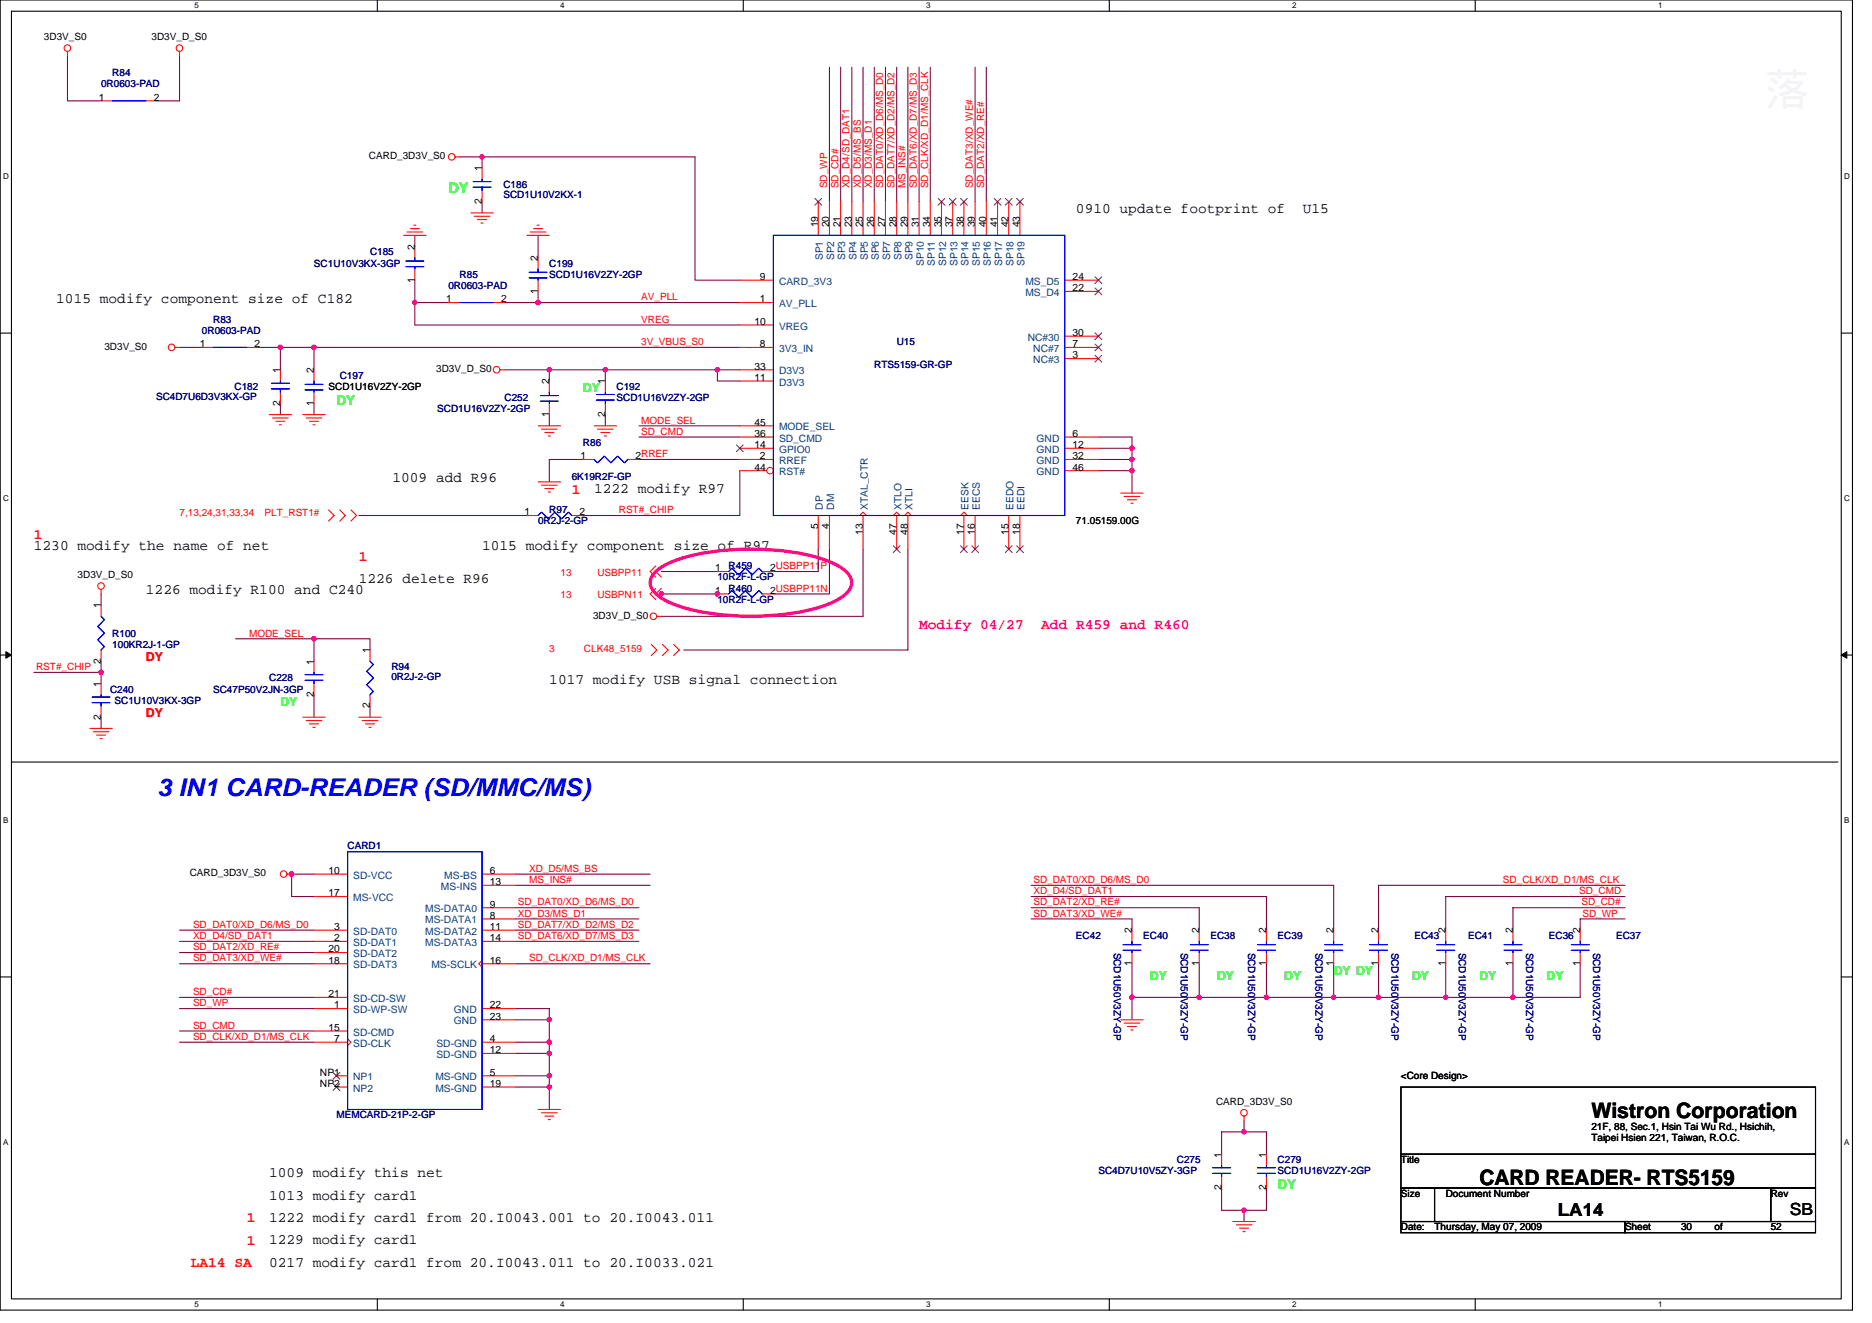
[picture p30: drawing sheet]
<svg xmlns="http://www.w3.org/2000/svg" width="297mm" height="210mm" viewBox="0 0 297 210" stroke-linecap="round" stroke-linejoin="round" font-family="sans-serif">
<defs><g id="words">
<text font-size="3.9" fill="#00f" x="24.9" y="126.3">3 IN1 CARD-READER (SD/MMC/MS)</text>
<g font-size="3.4">
<text x="252.5" y="177.4">Wistron Corporation</text>
<text x="234.7" y="188">CARD READER- RTS5159</text>
</g>
<text font-size="2.8" x="247.2" y="192.9">LA14</text>
<text font-size="2.6" x="284" y="192.8">SB</text>
<text font-size="2.3" fill="#00ff40" x="71.2" y="30.6">DY</text>
<g font-size="2.3">
<text x="170.7" y="33.8">0910 update footprint of</text>
<text x="206.7" y="33.8">U15</text>
<text x="8.9" y="48.1">1015 modify component size of C182</text>
<text x="62.3" y="76.5">1009 add R96</text>
<text x="94.3" y="78.3">1222 modify R97</text>
<text x="5.4" y="87.2">1230 modify the name of net</text>
<text x="76.5" y="87.2">1015 modify component size of R97</text>
<text x="23.2" y="94.3">1226 modify R100 and C240</text>
<text x="56.9" y="92.5">1226 delete R96</text>
<text x="87.2" y="108.5">1017 modify USB signal connection</text>
<text x="42.7" y="186.8">1009 modify this net</text>
<text x="42.7" y="190.3">1013 modify card1</text>
<text x="42.7" y="197.4">1229 modify card1</text>
<text x="42.7" y="193.9">1222 modify card1 from 20.I0043.001 to 20.I0043.011</text>
<text x="42.7" y="201">0217 modify card1 from 20.I0043.011 to 20.I0033.021</text>
</g>
<g font-size="2.3" fill="#f00">
<text x="90.7" y="78.4">1</text>
<text x="5.4" y="85.5">1</text>
<text x="56.9" y="89">1</text>
<text x="39.2" y="197.5">1</text>
<text x="39.2" y="194">1</text>
<text x="30.3" y="201.1">LA14 SA</text>
</g>
<g font-size="2.3" fill="#ff0080">
<text x="145.8" y="99.7">Modify 04/27</text>
<text x="165.2" y="99.7">Add R459 and R460</text>
</g>
<g font-size="2.1" fill="#0f0">
<text x="53.4" y="64.2">DY</text>
<text x="202.7" y="188.7">DY</text>
</g>
<g font-size="1.9" fill="#0f0">
<text x="92.5" y="62.3">DY</text>
<text x="44.5" y="112.1">DY</text>
<text x="182.5" y="155.4">DY</text>
<text x="193.1" y="155.4">DY</text>
<text x="203.8" y="155.4">DY</text>
<text x="211.6" y="154.7">DY DY</text>
<text x="224.1" y="155.4">DY</text>
<text x="234.7" y="155.4">DY</text>
<text x="245.4" y="155.4">DY</text>
</g>
<g font-size="1.9" fill="#f00">
<text x="23.2" y="104.9">DY</text>
<text x="23.2" y="113.8">DY</text>
</g>
<g font-size="1.6">
<text x="7" y="6.4">3D3V_S0</text>
<text x="24" y="6.4">3D3V_D_S0</text>
<text x="15.7" y="16">1</text>
<text x="24.4" y="16">2</text>
<text x="58.5" y="25.3">CARD_3D3V_S0</text>
<text x="76.5" y="27.2" transform="rotate(-90 76.5 27.2)">1</text>
<text x="76.5" y="32.4" transform="rotate(-90 76.5 32.4)">2</text>
<text x="65.8" y="39.6" transform="rotate(-90 65.8 39.6)">2</text>
<text x="85.4" y="41.4" transform="rotate(-90 85.4 41.4)">2</text>
<text x="129.8" y="36.1" transform="rotate(-90 129.8 36.1)">19</text>
<text x="131.6" y="36.1" transform="rotate(-90 131.6 36.1)">20</text>
<text x="133.4" y="36.1" transform="rotate(-90 133.4 36.1)">21</text>
<text x="135.1" y="36.1" transform="rotate(-90 135.1 36.1)">23</text>
<text x="136.9" y="36.1" transform="rotate(-90 136.9 36.1)">25</text>
<text x="138.7" y="36.1" transform="rotate(-90 138.7 36.1)">26</text>
<text x="140.5" y="36.1" transform="rotate(-90 140.5 36.1)">27</text>
<text x="142.3" y="36.1" transform="rotate(-90 142.3 36.1)">28</text>
<text x="144" y="36.1" transform="rotate(-90 144 36.1)">29</text>
<text x="145.8" y="36.1" transform="rotate(-90 145.8 36.1)">31</text>
<text x="147.6" y="36.1" transform="rotate(-90 147.6 36.1)">34</text>
<text x="149.4" y="36.1" transform="rotate(-90 149.4 36.1)">35</text>
<text x="151.1" y="36.1" transform="rotate(-90 151.1 36.1)">37</text>
<text x="152.9" y="36.1" transform="rotate(-90 152.9 36.1)">38</text>
<text x="154.7" y="36.1" transform="rotate(-90 154.7 36.1)">39</text>
<text x="156.5" y="36.1" transform="rotate(-90 156.5 36.1)">40</text>
<text x="158.3" y="36.1" transform="rotate(-90 158.3 36.1)">41</text>
<text x="160" y="36.1" transform="rotate(-90 160 36.1)">42</text>
<text x="161.8" y="36.1" transform="rotate(-90 161.8 36.1)">43</text>
<text x="65.8" y="44.8" transform="rotate(-90 65.8 44.8)">1</text>
<text x="70.8" y="48">1</text>
<text x="79.5" y="48">2</text>
<text x="85.4" y="46.6" transform="rotate(-90 85.4 46.6)">1</text>
<text x="120.6" y="48">1</text>
<text x="120.6" y="44.4">9</text>
<text x="170.2" y="46.2">22</text>
<text x="170.2" y="44.4">24</text>
<text x="119.7" y="51.5">10</text>
<text x="170.2" y="53.3">30</text>
<text x="16.6" y="55.5">3D3V_S0</text>
<text x="31.7" y="55.1">1</text>
<text x="40.4" y="55.1">2</text>
<text x="44.5" y="59.2" transform="rotate(-90 44.5 59.2)">1</text>
<text x="49.8" y="59.2" transform="rotate(-90 49.8 59.2)">2</text>
<text x="69.2" y="59">3D3V_D_S0</text>
<text x="119.7" y="58.7">33</text>
<text x="120.6" y="55.1">8</text>
<text x="170.2" y="56.9">3</text>
<text x="170.2" y="55.1">7</text>
<text x="44.5" y="64.4" transform="rotate(-90 44.5 64.4)">2</text>
<text x="49.8" y="64.4" transform="rotate(-90 49.8 64.4)">1</text>
<text x="52.1" y="61.9">SCD1U16V2ZY-2GP</text>
<text x="87.1" y="61" transform="rotate(-90 87.1 61)">2</text>
<text x="96" y="61" transform="rotate(-90 96 61)">1</text>
<text x="119.7" y="60.4">11</text>
<text x="87.1" y="66.2" transform="rotate(-90 87.1 66.2)">1</text>
<text x="96" y="66.2" transform="rotate(-90 96 66.2)">2</text>
<text x="119.7" y="71.1">14</text>
<text x="119.7" y="69.3">36</text>
<text x="119.7" y="67.5">45</text>
<text x="170.2" y="69.3">6</text>
<text x="170.2" y="71.1">12</text>
<text x="92.1" y="72.9">1</text>
<text x="100.9" y="72.9">2RREF</text>
<text x="119.7" y="74.7">44</text>
<text x="120.6" y="72.9">2</text>
<text x="170.2" y="72.9">32</text>
<text x="170.2" y="74.7">46</text>
<text x="83.2" y="81.8">1</text>
<text x="92" y="81.8">2</text>
<text x="129.8" y="83.9" transform="rotate(-90 129.8 83.9)">5</text>
<text x="131.6" y="83.9" transform="rotate(-90 131.6 83.9)">4</text>
<text x="170.7" y="83.2">71.05159.00G</text>
<text x="136.9" y="84.9" transform="rotate(-90 136.9 84.9)">13</text>
<text x="142.3" y="84.9" transform="rotate(-90 142.3 84.9)">47</text>
<text x="144" y="84.9" transform="rotate(-90 144 84.9)">48</text>
<text x="152.9" y="84.9" transform="rotate(-90 152.9 84.9)">17</text>
<text x="154.7" y="84.9" transform="rotate(-90 154.7 84.9)">16</text>
<text x="160" y="84.9" transform="rotate(-90 160 84.9)">15</text>
<text x="161.8" y="84.9" transform="rotate(-90 161.8 84.9)">18</text>
<text x="12.3" y="91.7">3D3V_D_S0</text>
<text x="113.5" y="94.2">1</text>
<text x="113.5" y="90.7">1</text>
<text x="122.2" y="94.2">2USBPP11N</text>
<text x="122.2" y="90.7">2USBPP11P</text>
<text x="16" y="96.5" transform="rotate(-90 16 96.5)">1</text>
<text x="94.1" y="98.1">3D3V_D_S0</text>
<text x="16" y="105.3" transform="rotate(-90 16 105.3)">2</text>
<text x="49.8" y="105.4" transform="rotate(-90 49.8 105.4)">1</text>
<text x="58.7" y="103.7" transform="rotate(-90 58.7 103.7)">1</text>
<text x="16" y="109" transform="rotate(-90 16 109)">1</text>
<text x="49.8" y="110.6" transform="rotate(-90 49.8 110.6)">2</text>
<text x="58.7" y="112.4" transform="rotate(-90 58.7 112.4)">2</text>
<text x="16" y="114.2" transform="rotate(-90 16 114.2)">2</text>
<text x="30.1" y="139">CARD_3D3V_S0</text>
<text x="52.1" y="138.7">10</text>
<text x="52.1" y="142.2">17</text>
<text x="77.7" y="138.7">6</text>
<text x="77.7" y="140.4">13</text>
<text x="77.7" y="144">9</text>
<text x="53" y="149.3">2</text>
<text x="53" y="147.6">3</text>
<text x="77.7" y="145.8">8</text>
<text x="77.7" y="147.6">11</text>
<text x="77.7" y="149.3">14</text>
<text x="179.6" y="148.1" transform="rotate(-90 179.6 148.1)">2</text>
<text x="190.3" y="148.1" transform="rotate(-90 190.3 148.1)">2</text>
<text x="200.9" y="148.1" transform="rotate(-90 200.9 148.1)">2</text>
<text x="211.6" y="148.1" transform="rotate(-90 211.6 148.1)">2</text>
<text x="218.7" y="148.1" transform="rotate(-90 218.7 148.1)">2</text>
<text x="229.4" y="148.1" transform="rotate(-90 229.4 148.1)">2</text>
<text x="240" y="148.1" transform="rotate(-90 240 148.1)">2</text>
<text x="250.7" y="148.1" transform="rotate(-90 250.7 148.1)">2</text>
<text x="52.1" y="152.9">18</text>
<text x="52.1" y="151.1">20</text>
<text x="77.7" y="152.9">16</text>
<text x="179.6" y="153.3" transform="rotate(-90 179.6 153.3)">1</text>
<text x="190.3" y="153.3" transform="rotate(-90 190.3 153.3)">1</text>
<text x="200.9" y="153.3" transform="rotate(-90 200.9 153.3)">1</text>
<text x="211.6" y="153.3" transform="rotate(-90 211.6 153.3)">1</text>
<text x="218.7" y="153.3" transform="rotate(-90 218.7 153.3)">1</text>
<text x="229.4" y="153.3" transform="rotate(-90 229.4 153.3)">1</text>
<text x="240" y="153.3" transform="rotate(-90 240 153.3)">1</text>
<text x="250.7" y="153.3" transform="rotate(-90 250.7 153.3)">1</text>
<text x="52.1" y="158.2">21</text>
<text x="53" y="160">1</text>
<text x="77.7" y="160">22</text>
<text x="77.7" y="161.8">23</text>
<text x="52.1" y="163.6">15</text>
<text x="53" y="165.3">7</text>
<text x="77.7" y="165.3">4</text>
<text x="77.7" y="167.1">12</text>
<text x="50.8" y="170.7">NP1</text>
<text x="50.8" y="172.4">NP2</text>
<text x="77.7" y="170.7">5</text>
<text x="77.7" y="172.4">19</text>
<text x="222.3" y="171.2">&lt;Core Design&gt;</text>
<text x="193" y="175.3">CARD_3D3V_S0</text>
<text x="252.5" y="179.2">21F, 88, Sec.1, Hsin Tai Wu Rd., Hsichih,</text>
<text x="193.8" y="183.7" transform="rotate(-90 193.8 183.7)">1</text>
<text x="200.9" y="183.7" transform="rotate(-90 200.9 183.7)">1</text>
<text x="222.3" y="184.6">Title</text>
<text x="252.5" y="181">Taipei Hsien 221, Taiwan, R.O.C.</text>
<text x="193.8" y="188.8" transform="rotate(-90 193.8 188.8)">2</text>
<text x="200.9" y="188.8" transform="rotate(-90 200.9 188.8)">2</text>
<text x="222.3" y="189.9">Size</text>
<text x="229.4" y="189.9">Document Number</text>
<text x="281" y="189.9">Rev</text>
<text x="222.3" y="195.2">Date:</text>
<text x="227.6" y="195.2">Thursday, May 07, 2009</text>
<text x="257.8" y="195.2">Sheet</text>
<text x="266.7" y="195.2">30</text>
<text x="272.1" y="195.2">of</text>
<text x="281" y="195.2">52</text>
</g>
<g font-size="1.6" fill="#000080">
<text x="16" y="13.9">0R0603-PAD</text>
<text x="17.8" y="12.1">R84</text>
<text x="79.9" y="29.9">C186</text>
<text x="79.9" y="31.5">SCD1U10V2KX-1</text>
<text x="58.7" y="40.5">C185</text>
<text x="49.8" y="42.3">SC1U10V3KX-3GP</text>
<text x="71.2" y="45.9">0R0603-PAD</text>
<text x="72.9" y="44.1">R85</text>
<text x="87.2" y="42.3">C199</text>
<text x="87.2" y="44.1">SCD1U16V2ZY-2GP</text>
<text x="32" y="53">0R0603-PAD</text>
<text x="33.8" y="51.2">R83</text>
<text x="138.7" y="58.3">RTS5159-GR-GP</text>
<text x="142.3" y="54.8">U15</text>
<text x="24.8" y="63.5">SC4D7U6D3V3KX-GP</text>
<text x="37.2" y="61.9">C182</text>
<text x="53.9" y="60.1">C197</text>
<text x="69.4" y="65.4">SCD1U16V2ZY-2GP</text>
<text x="80" y="63.6">C252</text>
<text x="97.8" y="61.9">C192</text>
<text x="97.8" y="63.6">SCD1U16V2ZY-2GP</text>
<text x="92.5" y="70.8">R86</text>
<text x="90.7" y="76.1">6K19R2F-GP</text>
<text x="85.4" y="83.2">0R2J-2-GP</text>
<text x="87.2" y="81.4">R97</text>
<text x="113.8" y="95.7">10R2F-L-GP</text>
<text x="113.8" y="92.1">10R2F-L-GP</text>
<text x="115.6" y="93.9">R460</text>
<text x="115.6" y="90.3">R459</text>
<text x="17.8" y="101">R100</text>
<text x="17.8" y="102.8">100KR2J-1-GP</text>
<text x="62.1" y="106.3">R94</text>
<text x="62.1" y="107.9">0R2J-2-GP</text>
<text x="17.5" y="109.9">C240</text>
<text x="18.2" y="111.7">SC1U10V3KX-3GP</text>
<text x="33.8" y="109.9">SC47P50V2JN-3GP</text>
<text x="42.7" y="108.1">C228</text>
<text x="55.2" y="134.8">CARD1</text>
<text x="170.7" y="149">EC42</text>
<text x="181.4" y="149">EC40</text>
<text x="192.1" y="149">EC38</text>
<text x="202.7" y="149">EC39</text>
<text x="224.4" y="149">EC43</text>
<text x="233" y="149">EC41</text>
<text x="245.8" y="149">EC36</text>
<text x="256.4" y="149">EC37</text>
<text x="176.7" y="151.1" transform="rotate(90 176.7 151.1)">SCD1U50V3ZY-GP</text>
<text x="187.4" y="151.1" transform="rotate(90 187.4 151.1)">SCD1U50V3ZY-GP</text>
<text x="198.1" y="151.1" transform="rotate(90 198.1 151.1)">SCD1U50V3ZY-GP</text>
<text x="208.7" y="151.1" transform="rotate(90 208.7 151.1)">SCD1U50V3ZY-GP</text>
<text x="220.8" y="151.1" transform="rotate(90 220.8 151.1)">SCD1U50V3ZY-GP</text>
<text x="231.5" y="151.1" transform="rotate(90 231.5 151.1)">SCD1U50V3ZY-GP</text>
<text x="242.1" y="151.1" transform="rotate(90 242.1 151.1)">SCD1U50V3ZY-GP</text>
<text x="252.8" y="151.1" transform="rotate(90 252.8 151.1)">SCD1U50V3ZY-GP</text>
<text x="53.4" y="177.4">MEMCARD-21P-2-GP</text>
<text x="186.7" y="184.6">C275</text>
<text x="202.7" y="184.6">C279</text>
<text x="174.3" y="186.3">SC4D7U10V5ZY-3GP</text>
<text x="202.7" y="186.3">SCD1U16V2ZY-2GP</text>
</g>
<g font-size="1.6" fill="#f00">
<text x="131.3" y="29.9" transform="rotate(-90 131.3 29.9)">SD_WP</text>
<text x="133" y="29.9" transform="rotate(-90 133 29.9)">SD_CD#</text>
<text x="134.8" y="29.9" transform="rotate(-90 134.8 29.9)">XD_D4/SD_DAT1</text>
<text x="136.6" y="29.9" transform="rotate(-90 136.6 29.9)">XD_D5/MS_BS</text>
<text x="138.4" y="29.9" transform="rotate(-90 138.4 29.9)">XD_D3/MS_D1</text>
<text x="140.1" y="29.9" transform="rotate(-90 140.1 29.9)">SD_DAT0/XD_D6/MS_D0</text>
<text x="141.9" y="29.9" transform="rotate(-90 141.9 29.9)">SD_DAT7/XD_D2/MS_D2</text>
<text x="143.7" y="29.9" transform="rotate(-90 143.7 29.9)">MS_INS#</text>
<text x="145.5" y="29.9" transform="rotate(-90 145.5 29.9)">SD_DAT6/XD_D7/MS_D3</text>
<text x="147.3" y="29.9" transform="rotate(-90 147.3 29.9)">SD_CLK/XD_D1/MS_CLK</text>
<text x="154.4" y="29.9" transform="rotate(-90 154.4 29.9)">SD_DAT3/XD_WE#</text>
<text x="156.1" y="29.9" transform="rotate(-90 156.1 29.9)">SD_DAT2/XD_RE#</text>
<text x="101.7" y="47.6">AV_PLL</text>
<text x="101.7" y="51.2">VREG</text>
<text x="101.7" y="54.8">3V_VBUS_S0</text>
<text x="101.7" y="69">SD_CMD</text>
<text x="101.7" y="67.2">MODE_SEL</text>
<text x="28.5" y="81.8">7,13,24,31,33,34</text>
<text x="42" y="81.8">PLT_RST1#</text>
<text x="98.2" y="81.4">RST#_CHIP</text>
<text x="88.9" y="91.4">13</text>
<text x="88.9" y="94.9">13</text>
<text x="94.8" y="91.4">USBPP11</text>
<text x="94.8" y="94.9">USBPN11</text>
<text x="39.5" y="101">MODE_SEL</text>
<text x="5.7" y="106.3">RST#_CHIP</text>
<text x="87.2" y="103.5">3</text>
<text x="92.7" y="103.5">CLK48_5159</text>
<text x="82.2" y="143.7">SD_DAT0/XD_D6/MS_D0</text>
<text x="84" y="140.1">MS_INS#</text>
<text x="84" y="138.3">XD_D5/MS_BS</text>
<text x="164" y="141.9">XD_D4/SD_DAT1</text>
<text x="164" y="140.1">SD_DAT0/XD_D6/MS_D0</text>
<text x="164" y="143.7">SD_DAT2/XD_RE#</text>
<text x="238.5" y="140.1">SD_CLK/XD_D1/MS_CLK</text>
<text x="250.6" y="141.9">SD_CMD</text>
<text x="250.9" y="143.7">SD_CD#</text>
<text x="30.6" y="149">XD_D4/SD_DAT1</text>
<text x="30.6" y="147.2">SD_DAT0/XD_D6/MS_D0</text>
<text x="82.2" y="149">SD_DAT6/XD_D7/MS_D3</text>
<text x="82.2" y="145.4">XD_D3/MS_D1</text>
<text x="82.2" y="147.2">SD_DAT7/XD_D2/MS_D2</text>
<text x="164" y="145.4">SD_DAT3/XD_WE#</text>
<text x="251.1" y="145.4">SD_WP</text>
<text x="30.6" y="150.8">SD_DAT2/XD_RE#</text>
<text x="30.6" y="152.5">SD_DAT3/XD_WE#</text>
<text x="84" y="152.5">SD_CLK/XD_D1/MS_CLK</text>
<text x="30.6" y="157.9">SD_CD#</text>
<text x="30.6" y="159.7">SD_WP</text>
<text x="30.6" y="163.2">SD_CMD</text>
<text x="30.6" y="165">SD_CLK/XD_D1/MS_CLK</text>
</g>
<g font-size="1.6" fill="#004080">
<text x="130.6" y="41.3" transform="rotate(-90 130.6 41.3)">SP1</text>
<text x="132.4" y="41.3" transform="rotate(-90 132.4 41.3)">SP2</text>
<text x="134.1" y="41.3" transform="rotate(-90 134.1 41.3)">SP3</text>
<text x="135.9" y="41.3" transform="rotate(-90 135.9 41.3)">SP4</text>
<text x="137.7" y="41.3" transform="rotate(-90 137.7 41.3)">SP5</text>
<text x="139.5" y="41.3" transform="rotate(-90 139.5 41.3)">SP6</text>
<text x="141.2" y="41.3" transform="rotate(-90 141.2 41.3)">SP7</text>
<text x="143" y="41.3" transform="rotate(-90 143 41.3)">SP8</text>
<text x="144.8" y="41.3" transform="rotate(-90 144.8 41.3)">SP9</text>
<text x="123.6" y="45.2">CARD_3V3</text>
<text x="146.6" y="42.2" transform="rotate(-90 146.6 42.2)">SP10</text>
<text x="148.4" y="42.2" transform="rotate(-90 148.4 42.2)">SP11</text>
<text x="150.1" y="42.2" transform="rotate(-90 150.1 42.2)">SP12</text>
<text x="151.9" y="42.2" transform="rotate(-90 151.9 42.2)">SP13</text>
<text x="153.7" y="42.2" transform="rotate(-90 153.7 42.2)">SP14</text>
<text x="155.5" y="42.2" transform="rotate(-90 155.5 42.2)">SP15</text>
<text x="157.2" y="42.2" transform="rotate(-90 157.2 42.2)">SP16</text>
<text x="159" y="42.2" transform="rotate(-90 159 42.2)">SP17</text>
<text x="160.8" y="42.2" transform="rotate(-90 160.8 42.2)">SP18</text>
<text x="162.6" y="42.2" transform="rotate(-90 162.6 42.2)">SP19</text>
<text x="162.7" y="46.9">MS_D4</text>
<text x="162.7" y="45.2">MS_D5</text>
<text x="123.6" y="48.7">AV_PLL</text>
<text x="123.6" y="52.3">VREG</text>
<text x="123.6" y="55.8">3V3_IN</text>
<text x="123.6" y="59.4">D3V3</text>
<text x="163.1" y="54.1">NC#30</text>
<text x="164" y="57.6">NC#3</text>
<text x="164" y="55.8">NC#7</text>
<text x="123.6" y="61.2">D3V3</text>
<text x="123.6" y="71.8">GPIO0</text>
<text x="123.6" y="70.1">SD_CMD</text>
<text x="123.6" y="68.3">MODE_SEL</text>
<text x="164.5" y="70.1">GND</text>
<text x="164.5" y="71.8">GND</text>
<text x="123.6" y="73.6">RREF</text>
<text x="123.6" y="75.4">RST#</text>
<text x="164.5" y="73.6">GND</text>
<text x="164.5" y="75.4">GND</text>
<text x="130.6" y="80.9" transform="rotate(-90 130.6 80.9)">DP</text>
<text x="132.4" y="80.9" transform="rotate(-90 132.4 80.9)">DM</text>
<text x="137.7" y="80.9" transform="rotate(-90 137.7 80.9)">XTAL_CTR</text>
<text x="143" y="80.9" transform="rotate(-90 143 80.9)">XTLO</text>
<text x="144.8" y="80.9" transform="rotate(-90 144.8 80.9)">XTLI</text>
<text x="153.7" y="80.9" transform="rotate(-90 153.7 80.9)">EESK</text>
<text x="155.5" y="80.9" transform="rotate(-90 155.5 80.9)">EECS</text>
<text x="160.8" y="80.9" transform="rotate(-90 160.8 80.9)">EEDO</text>
<text x="162.6" y="80.9" transform="rotate(-90 162.6 80.9)">EEDI</text>
<text x="56" y="139.4">SD-VCC</text>
<text x="56" y="143">MS-VCC</text>
<text x="70" y="141.2">MS-INS</text>
<text x="70.5" y="139.4">MS-BS</text>
<text x="56" y="148.3">SD-DAT0</text>
<text x="67.5" y="146.5">MS-DATA1</text>
<text x="67.5" y="144.7">MS-DATA0</text>
<text x="67.5" y="148.3">MS-DATA2</text>
<text x="56" y="150.1">SD-DAT1</text>
<text x="56" y="153.6">SD-DAT3</text>
<text x="56" y="151.8">SD-DAT2</text>
<text x="67.5" y="150.1">MS-DATA3</text>
<text x="68.4" y="153.6">MS-SCLK</text>
<text x="56" y="160.7">SD-WP-SW</text>
<text x="56" y="159">SD-CD-SW</text>
<text x="72" y="160.7">GND</text>
<text x="56" y="166.1">SD-CLK</text>
<text x="56" y="164.3">SD-CMD</text>
<text x="69.3" y="166.1">SD-GND</text>
<text x="69.3" y="167.9">SD-GND</text>
<text x="72" y="162.5">GND</text>
<text x="56" y="171.4">NP1</text>
<text x="56" y="173.2">NP2</text>
<text x="69.1" y="171.4">MS-GND</text>
<text x="69.1" y="173.2">MS-GND</text>
</g>
<g font-size="1.3">
<text x="30.8" y="1.3">5</text>
<text x="88.9" y="1.3">4</text>
<text x="147" y="1.3">3</text>
<text x="205" y="1.3">2</text>
<text x="263.1" y="1.3">1</text>
<text x=".5" y="28.4">D</text>
<text x="292.6" y="28.4">D</text>
<text x=".5" y="79.5">C</text>
<text x="292.6" y="79.5">C</text>
<text x=".5" y="130.6">B</text>
<text x="292.6" y="130.6">B</text>
<text x=".5" y="181.7">A</text>
<text x="292.6" y="181.7">A</text>
<text x="30.8" y="207.4">5</text>
<text x="88.9" y="207.4">4</text>
<text x="147" y="207.4">3</text>
<text x="205" y="207.4">2</text>
<text x="263.1" y="207.4">1</text>
</g>
</g></defs>
<path d="M0 0h293.9v207.9h-293.9zM1.8 1.8h290.4v204.3h-290.4z" fill="none" stroke="#000" stroke-width=".17"/>
<g fill="#fff">
<path d="M30.8 .2h.7v1.4h-.7z"/>
<path d="M30.8 206.3h.7v1.4h-.7z"/>
</g>
<path d="M59.9 0v1.8M59.9 206.1v1.8" fill="none" stroke="#000" stroke-width=".17"/>
<g fill="#fff">
<path d="M88.9 .2h.7v1.4h-.7z"/>
<path d="M88.9 206.3h.7v1.4h-.7z"/>
</g>
<path d="M117.9 0v1.8M117.9 206.1v1.8" fill="none" stroke="#000" stroke-width=".17"/>
<g fill="#fff">
<path d="M147 .2h.7v1.4h-.7z"/>
<path d="M147 206.3h.7v1.4h-.7z"/>
</g>
<path d="M176 0v1.8M176 206.1v1.8" fill="none" stroke="#000" stroke-width=".17"/>
<g fill="#fff">
<path d="M205 .2h.7v1.4h-.7z"/>
<path d="M205 206.3h.7v1.4h-.7z"/>
</g>
<path d="M234.1 0v1.8M234.1 206.1v1.8" fill="none" stroke="#000" stroke-width=".17"/>
<g fill="#fff">
<path d="M263.1 .2h.7v1.4h-.7z"/>
<path d="M263.1 206.3h.7v1.4h-.7z"/>
<path d="M.5 27.3h.9v1.4h-.9z"/>
<path d="M292.6 27.3h.9v1.4h-.9z"/>
<path d="M.5 78.4h.9v1.4h-.9z"/>
<path d="M292.6 78.4h.9v1.4h-.9z"/>
</g>
<path d="M0 52.9h1.8M292.2 52.9h1.7" fill="none" stroke="#000" stroke-width=".17"/>
<g fill="#fff">
<path d="M.5 129.5h.8v1.4h-.8z"/>
<path d="M292.6 129.5h.9v1.4h-.9z"/>
</g>
<path d="M0 103.9h1.8M292.2 103.9h1.7" fill="none" stroke="#000" stroke-width=".17"/>
<path d="M.9 103.4l.9 .5-.9 .5zM292.2 103.9l.8-.5v1z" fill="#000" stroke="#000" stroke-width=".16"/>
<g fill="#fff">
<path d="M.5 180.5h.8v1.4h-.8z"/>
<path d="M292.6 180.5h.9v1.4h-.9z"/>
</g>
<path d="M1.8 120.9h289.8M0 155h1.8M292.2 155h1.7M222.3 172.5h65.8v10.6h-65.8zM222.3 183.1h65.8v5.4h-65.8zM222.3 188.5h5.3v5.3h-5.3zM222.3 193.8h35.5v1.8h-35.5zM227.6 188.5h53.4v5.3h-53.4zM257.8 193.8h30.3v1.8h-30.3zM281 188.5h7.1v5.3h-7.1z" fill="none" stroke="#000" stroke-width=".17"/>
<g fill="none" stroke="#800040" stroke-width=".17">
<path d="M10.7 8.9v7.1h5.3M28.5 8.9v7.1h-3.6M131.6 10.7v21.3M133.4 10.7v21.3M135.2 10.7v21.3M136.9 10.7v21.3M138.7 10.7v21.3M140.5 10.7v21.3M142.3 10.7v21.3M144.1 10.7v21.3M145.8 10.7v21.3M147.6 10.7v21.3"/>
<path d="M154.7 10.7v21.3M156.5 10.7v21.3M65.8 37.3v1.8M72.9 24.9h37.4v19.5h7.1M76.5 24.9v1.8M76.5 32v1.8M85.4 37.3v3.6M28.5 55.1h3.5M44.5 55.1v3.6M49.8 55.1v3.6M65.8 44.5v7.1h51.6M65.8 48h5.4"/>
<path d="M80 58.7h7.2M80 48h37.4M85.4 46.2v1.8M87.2 58.7h8.9v1.8M87.2 58.7v1.8M113.8 58.7v1.8h3.6M117.4 55.1h-76.5M117.4 58.7h-21.3M44.5 64v1.8M49.8 64v1.8M87.2 65.8v1.8M92.5 72.9h-5.3v3.6"/>
<path d="M96.1 65.8v1.8M101.4 72.9h16M101.4 69.3h16M101.4 67.6h16M117.4 74.7v7.1h-24.9M174.3 74.7h5.3M174.3 69.3h5.3v1.8h-5.3M174.3 72.9h5.3M179.6 71.1v7.1M16 94.2v1.8M56.9 81.8h26.7M104.9 90.7h8.9"/>
<path d="M104.9 94.2h8.9M129.8 87.1v3.6h-7.1M131.6 87.1v7.1h-8.9M136.9 87.1v10.7h-32M144.1 87.1v16h-35.6M5.4 106.7h10.6v1.8M16 104.9v1.8M16 113.8v1.8M37.4 101.3h12.4M49.8 101.3h8.9v1.8M49.8 101.3v3.6M49.8 110.2v3.6"/>
<path d="M58.7 112v1.8M49.8 138.7h-3.5v3.5h3.5M81.8 138.7h21.4M28.5 158.2h21.3M28.5 152.9h21.3M28.5 149.4h21.3M28.5 147.6h21.3M28.5 151.1h21.3M81.8 140.5h21.4M81.8 152.9h21.4M81.8 145.8h19.6M81.8 144h19.6"/>
<path d="M81.8 149.4h19.6M81.8 147.6h19.6M163.6 145.8h16v1.8M163.6 140.5h48v7.1M163.6 144h26.7v3.6M163.6 142.2h37.4v5.4M179.6 152.9v8.9M190.3 152.9v5.3M201 152.9v5.3M211.6 152.9v5.3M218.7 152.9v5.3M229.4 152.9v5.3"/>
<path d="M240.1 152.9v5.3M250.7 152.9v5.3h-71.1M257.8 142.2h-28.4v5.4M257.8 145.8h-7.1v1.8M257.8 144h-17.7v3.6M257.8 140.5h-39.1v7.1M28.5 163.6h21.3M28.5 165.4h21.3M28.5 160h21.3M81.8 165.4h5.4M81.8 160h5.4v16M81.8 167.1h5.4"/>
<path d="M81.8 170.7h5.4M81.8 161.8h5.4M81.8 172.5h5.4M197.4 177.8v1.8M193.8 188.5v3.5h3.6v1.8M193.8 183.1v-3.5h7.2v3.5M201 188.5v3.5h-3.6"/>
</g>
<g fill="#f0f" stroke="#f0f" stroke-width=".17">
<circle cx="218.7" cy="158.2" r=".35"/>
<circle cx="240.1" cy="158.2" r=".35"/>
<circle cx="16" cy="106.7" r=".35"/>
<circle cx="49.8" cy="101.3" r=".35"/>
<circle cx="197.4" cy="192" r=".35"/>
<circle cx="197.4" cy="179.6" r=".35"/>
<circle cx="44.5" cy="55.1" r=".35"/>
<circle cx="65.8" cy="48" r=".35"/>
<circle cx="76.5" cy="24.9" r=".35"/>
<circle cx="113.8" cy="58.7" r=".35"/>
<circle cx="85.4" cy="48" r=".35"/>
<circle cx="179.6" cy="72.9" r=".35"/>
<circle cx="229.4" cy="158.2" r=".35"/>
<circle cx="96" cy="58.7" r=".35"/>
<circle cx="179.6" cy="158.2" r=".35"/>
<circle cx="179.6" cy="74.7" r=".35"/>
<circle cx="179.6" cy="71.1" r=".35"/>
<circle cx="87.1" cy="58.7" r=".35"/>
<circle cx="190.3" cy="158.2" r=".35"/>
<circle cx="49.8" cy="55.1" r=".35"/>
<circle cx="200.9" cy="158.2" r=".35"/>
<circle cx="211.6" cy="158.2" r=".35"/>
<circle cx="87.1" cy="165.3" r=".35"/>
<circle cx="87.1" cy="167.1" r=".35"/>
<circle cx="87.1" cy="170.7" r=".35"/>
<circle cx="87.1" cy="172.5" r=".35"/>
<circle cx="46.3" cy="138.7" r=".35"/>
<circle cx="87.1" cy="161.8" r=".35"/>
<circle cx="104.9" cy="94.2" r=".35"/>
<circle cx="113.8" cy="94.2" r=".35"/>
</g>
<g fill="none" stroke="#f00" stroke-width=".17">
<path d="M10.7 8.2v.7M28.5 8.2v.7M64 37.3h3.6M64.6 36.8h2.5M65.1 36.3h1.4M65.7 35.7h.3M72.2 24.9h.7M74.7 33.8h3.6M75.2 34.3h2.5M75.8 34.8h1.4M76.3 35.4h.4M83.6 37.3h3.6"/>
<path d="M84.1 36.8h2.5M84.7 36.3h1.4M85.2 35.7h.4M129.8 32v5.3M131.6 32v5.3M133.4 32v5.3M135.2 32v5.3M136.9 32v5.3M138.7 32v5.3M140.5 32v5.3M142.3 32v5.3M144.1 32v5.3"/>
<path d="M145.8 32v5.3M147.6 32v5.3M149.4 32v5.3M151.2 32v5.3M152.9 32v5.3M154.7 32v5.3M156.5 32v5.3M158.3 32v5.3M160.1 32v5.3M161.8 32v5.3M27.8 55.1h.7M79.3 58.7h.7"/>
<path d="M117.4 55.1h5.3M117.4 58.7h5.3M117.4 48h5.3M117.4 44.4h5.3M117.4 51.6h5.3M168.9 55.1h5.4M168.9 56.9h5.4M168.9 44.4h5.4M168.9 46.2h5.4M168.9 53.3h5.4M42.7 65.8h3.6M43.2 66.3h2.5"/>
<path d="M43.8 66.8h1.4M44.3 67.4h.4M48 65.8h3.6M48.6 66.3h2.5M49.1 66.8h1.4M49.7 67.4h.3M85.4 67.6h3.5M85.4 76.5h3.5M85.9 68.1h2.5M85.9 77h2.5M86.4 77.5h1.5M86.4 68.6h1.5"/>
<path d="M87 78.1h.3M87 69.2h.3M94.3 67.6h3.5M94.8 68.1h2.5M95.3 68.6h1.5M95.9 69.2h.3M117.4 72.9h5.3M117.4 69.3h5.3M117.4 60.5h5.3M117.4 71.1h5.3M168.9 72.9h5.4M168.9 69.3h5.4"/>
<path d="M168.9 71.1h5.4M177.8 78.2h3.6M178.4 78.8h2.5M178.9 79.3h1.4M179.4 79.8h.4M16 93.5v.7M52.1 80.9l.9 .9-.9 .9M53.9 80.9l.9 .9-.9 .9M55.7 80.9l.9 .9-.9 .9M104.1 89.8l-.9 .9 .9 .9M104.1 93.3l-.9 .9 .9 .9M104.2 97.8h.7"/>
<path d="M104.9 89.8l-.8 .9 .8 .9M104.9 93.3l-.8 .9 .8 .9M113.8 94.2h1.8M120.9 94.2h1.8M129.8 81.8v5.3M131.6 81.8v5.3M136.4 81.8l.5-.5 .6 .5M136.9 81.8v5.3M152.4 81.8l.5-.5 .6 .5M152.9 81.8v5.3M154.7 81.8v5.3M160.1 81.8v5.3"/>
<path d="M161.8 81.8v5.3M14.3 115.6h3.5M14.8 116.1h2.5M15.3 116.6h1.5M15.9 117.2h.3M48 113.8h3.6M48.6 114.3h2.5M49.1 114.9h1.4M49.7 115.4h.3M56.9 113.8h3.6M57.5 114.3h2.5M58 114.9h1.4"/>
<path d="M58.5 115.4h.4M103.3 102.2l.9 .9-.9 .9M105.1 102.2l.9 .9-.9 .9M106.9 102.2l.9 .9-.9 .9M45.5 138.7h.8M85.4 176h3.5M85.9 176.6h2.5M86.4 177.1h1.5M87 177.6h.3M177.8 161.8h3.6M178.4 162.3h2.5M178.9 162.9h1.4"/>
<path d="M179.4 163.4h.4M197.4 177.1v.7M195.6 193.8h3.6M196.1 194.3h2.5M196.7 194.9h1.4M197.2 195.4h.4"/>
<circle cx="10.7" cy="7.6" r=".52"/>
<circle cx="28.5" cy="7.6" r=".52"/>
<circle cx="71.7" cy="24.9" r=".52"/>
<circle cx="27.2" cy="55.1" r=".52"/>
<circle cx="78.8" cy="58.7" r=".52"/>
<circle cx="16" cy="93" r=".52"/>
<circle cx="103.7" cy="97.8" r=".52"/>
<circle cx="45" cy="138.7" r=".52"/>
<circle cx="197.4" cy="176.5" r=".52"/>
</g>
<path d="M104.1 90.6a14.4 14.4 0 0 1 6.5-2.7 42.7 42.7 0 0 1 19.9 .8 9.1 9.1 0 0 1 4.2 2.5 2.11 2.11 0 0 1-.5 3 14.4 14.4 0 0 1-6.5 2.7 42.4 42.4 0 0 1-19.9-.7 9.1 9.1 0 0 1-4.2-2.5 2.11 2.11 0 0 1 .5-3.1z" fill="none" stroke="#ff0080" stroke-width=".53"/>
<path d="M115.6 94.2l.5-.5 1.1 1.1 1.1-1.1 1 1.1 1.1-1.1 .5 .5" fill="none" stroke="#00f" stroke-width=".17"/>
<g fill="none" stroke="#804000" stroke-width=".16">
<path d="M129.3 31.5l1.1 1.1M130.4 31.5l-1.1 1.1M148.9 31.5l1 1.1M149.9 31.5l-1.1 1.1M150.6 31.5l1.1 1.1M151.7 31.5l-1.1 1.1M152.4 31.5l1.1 1.1M153.5 31.5l-1.1 1.1M157.8 31.5l1 1.1M158.8 31.5l-1.1 1.1M159.5 31.5l1.1 1.1M160.6 31.5l-1.1 1.1"/>
<path d="M161.3 31.5l1.1 1.1M162.4 31.5l-1.1 1.1M173.8 56.4l1 1M173.8 54.6l1 1.1M173.8 45.7l1 1.1M173.8 43.9l1 1.1M173.8 52.8l1 1.1M174.8 56.4l-1.1 1M174.8 54.6l-1.1 1.1M174.8 45.7l-1.1 1.1M174.8 43.9l-1.1 1.1M174.8 52.8l-1.1 1.1"/>
<path d="M116.9 70.6l1 1.1M117.9 70.6l-1.1 1.1M152.4 86.6l1.1 1.1M153.5 86.6l-1.1 1.1M154.2 86.6l1.1 1.1M155.3 86.6l-1.1 1.1M159.5 86.6l1.1 1.1M160.6 86.6l-1.1 1.1M161.3 86.6l1.1 1.1M162.4 86.6l-1.1 1.1"/>
</g>
<circle cx="122.2" cy="74.7" r=".52" fill="#fff" stroke="#f00" stroke-width=".17"/>
<g fill="none" stroke="#f00" stroke-width=".17">
<path d="M16 16h1.8M23.2 16h1.7M65.8 39.1v1.8M76.5 26.7v1.7M76.5 30.2v1.8M32 55.1h1.8M39.2 55.1h1.7M44.5 58.7v1.8M49.8 58.7v1.8M65.8 42.7v1.8M71.2 48h1.7M78.3 48h1.7"/>
<path d="M85.4 40.9v1.8M85.4 44.4v1.8M44.5 62.2v1.8M49.8 62.2v1.8M87.2 60.5v1.7M87.2 64v1.8M92.5 72.9h1.8M96.1 60.5v1.7M96.1 64v1.8M99.6 72.9h1.8M117.4 74.7h4.3M117.4 67.6h5.3"/>
<path d="M168.9 74.7h5.4M16 96v1.8M83.6 81.8h1.8M90.7 81.8h1.8M113.8 90.7h1.8M120.9 90.7h1.8M141.7 81.8l.6-.5 .5 .5M142.3 81.8v5.3M143.5 81.8l.6-.5 .5 .5M144.1 81.8v5.3M16 103.1v1.8M16 108.5v1.7"/>
<path d="M16 112v1.8M49.8 104.9v1.8M49.8 108.5v1.7M58.7 103.1v1.8M58.7 110.2v1.8M49.8 138.7h5.4M76.5 138.7h5.3M49.8 149.4h5.4M49.8 147.6h5.4M49.8 152.9h5.4M49.8 142.2h5.4M49.8 151.1h5.4"/>
<path d="M49.8 158.2h5.4M76.5 152.4l-.5 .5 .5 .5M76.5 149.4h5.3M76.5 147.6h5.3M76.5 145.8h5.3M76.5 144h5.3M76.5 140.5h5.3M76.5 152.9h5.3M179.6 147.6v1.8M179.6 151.1v1.8M190.3 147.6v1.8M190.3 151.1v1.8"/>
<path d="M201 147.6v1.8M201 151.1v1.8M211.6 147.6v1.8M211.6 151.1v1.8M218.7 147.6v1.8M218.7 151.1v1.8M229.4 147.6v1.8M229.4 151.1v1.8M240.1 147.6v1.8M240.1 151.1v1.8M250.7 147.6v1.8M250.7 151.1v1.8"/>
<path d="M49.8 160h5.4M49.8 165.4h5.4M49.8 163.6h5.4M53.4 170.7h1.8M53.4 172.5h1.8M55.2 164.8l.5 .6-.5 .5M76.5 160h5.3M76.5 165.4h5.3M76.5 170.7h5.3M76.5 167.1h5.3M76.5 172.5h5.3M76.5 161.8h5.3"/>
<path d="M193.8 183.1v1.8M193.8 186.7v1.8M201 183.1v1.8M201 186.7v1.8"/>
</g>
<path d="M141.7 86.6l1.1 1.1M142.8 86.6l-1.1 1.1M52.8 170.2l1.1 1M52.8 171.9l1.1 1.1M53.9 170.2l-1.1 1M53.9 171.9l-1.1 1.1" fill="none" stroke="#804000" stroke-width=".16"/>
<g fill="none" stroke="#00f" stroke-width=".17">
<path d="M17.8 16h5.4M75.1 28.8h2.8M75.1 29.7h2.8M76.5 28.4v.4M76.5 29.7v.5M122.7 37.3h46.2v44.5h-46.2zM33.8 55.1h5.4M64.4 42.3h2.8M64.4 41.4h2.8M65.8 40.9v.5M65.8 42.3v.4M72.9 48h5.4"/>
<path d="M84 44.1h2.8M84 43.2h2.8M85.4 42.7v.5M85.4 44.1v.3M43.1 60.8h2.8M43.1 61.7h2.8M44.5 60.5v.3M44.5 61.7v.5M48.4 61.9h2.8M48.4 61h2.8M49.8 60.5v.5M49.8 61.9v.3"/>
<path d="M85.7 63.6h2.9M85.7 62.8h2.9M87.2 62.2v.6M87.2 63.6v.4M94.3 72.9l.5 .5 1.1-1 1 1 1.1-1 1.1 1 .5-.5M94.6 62.6h2.9M94.6 63.5h2.9M96.1 62.2v.4M96.1 63.5v.5M16 97.8l.6 .5-1.1 1.1 1.1 1.1-1.1 1 1.1 1.1-.6 .5M85.4 81.8l.5-.5 1.1 1 1.1-1 1 1 1.1-1 .5 .5M115.6 90.7l.5-.6 1.1 1.1 1.1-1.1 1 1.1 1.1-1.1 .5 .6"/>
<path d="M14.6 110.6h2.9M14.6 111.5h2.9M16 110.2v.4M16 111.5v.5M48.4 107h2.8M48.4 107.9h2.8M49.8 106.7v.3M49.8 107.9v.6M58.7 104.9l.5 .5-1 1.1 1 1.1-1 1 1 1.1-.5 .5M55.2 135.1h21.3v40.9h-21.3zM178.2 150.8h2.8M178.2 149.9h2.8"/>
<path d="M179.6 149.4v.5M179.6 150.8v.3M188.9 150.8h2.8M188.9 149.9h2.8M190.3 149.4v.5M190.3 150.8v.3M199.5 150.8h2.9M199.5 149.9h2.9M201 149.4v.5M201 150.8v.3M210.2 150.8h2.8M210.2 149.9h2.8"/>
<path d="M211.6 149.4v.5M211.6 150.8v.3M217.3 150.8h2.9M217.3 149.9h2.9M218.7 149.4v.5M218.7 150.8v.3M228 150.8h2.8M228 149.9h2.8M229.4 149.4v.5M229.4 150.8v.3M238.7 150.8h2.8M238.7 149.9h2.8"/>
<path d="M240.1 149.4v.5M240.1 150.8v.3M249.3 150.8h2.9M249.3 149.9h2.9M250.7 149.4v.5M250.7 150.8v.3M192.4 185.3h2.9M192.4 186.2h2.9M193.8 184.9v.4M193.8 186.2v.5M199.5 185.3h2.9M199.5 186.2h2.9"/>
<path d="M201 184.9v.4M201 186.2v.5"/>
</g>
<g fill="#f0f" stroke="#f0f" stroke-width=".17">
<circle cx="218.7" cy="158.2" r=".35"/>
<circle cx="240.1" cy="158.2" r=".35"/>
<circle cx="16" cy="106.7" r=".35"/>
<circle cx="49.8" cy="101.3" r=".35"/>
<circle cx="197.4" cy="192" r=".35"/>
<circle cx="197.4" cy="179.6" r=".35"/>
<circle cx="44.5" cy="55.1" r=".35"/>
<circle cx="65.8" cy="48" r=".35"/>
<circle cx="76.5" cy="24.9" r=".35"/>
<circle cx="113.8" cy="58.7" r=".35"/>
<circle cx="85.4" cy="48" r=".35"/>
<circle cx="179.6" cy="72.9" r=".35"/>
<circle cx="229.4" cy="158.2" r=".35"/>
<circle cx="96" cy="58.7" r=".35"/>
<circle cx="179.6" cy="158.2" r=".35"/>
<circle cx="179.6" cy="74.7" r=".35"/>
<circle cx="179.6" cy="71.1" r=".35"/>
<circle cx="87.1" cy="58.7" r=".35"/>
<circle cx="190.3" cy="158.2" r=".35"/>
<circle cx="49.8" cy="55.1" r=".35"/>
<circle cx="200.9" cy="158.2" r=".35"/>
<circle cx="211.6" cy="158.2" r=".35"/>
<circle cx="87.1" cy="165.3" r=".35"/>
<circle cx="87.1" cy="167.1" r=".35"/>
<circle cx="87.1" cy="170.7" r=".35"/>
<circle cx="87.1" cy="172.5" r=".35"/>
<circle cx="46.3" cy="138.7" r=".35"/>
<circle cx="87.1" cy="161.8" r=".35"/>
<circle cx="104.9" cy="94.2" r=".35"/>
<circle cx="113.8" cy="94.2" r=".35"/>
</g>
<use href="#words"/>
</svg>
